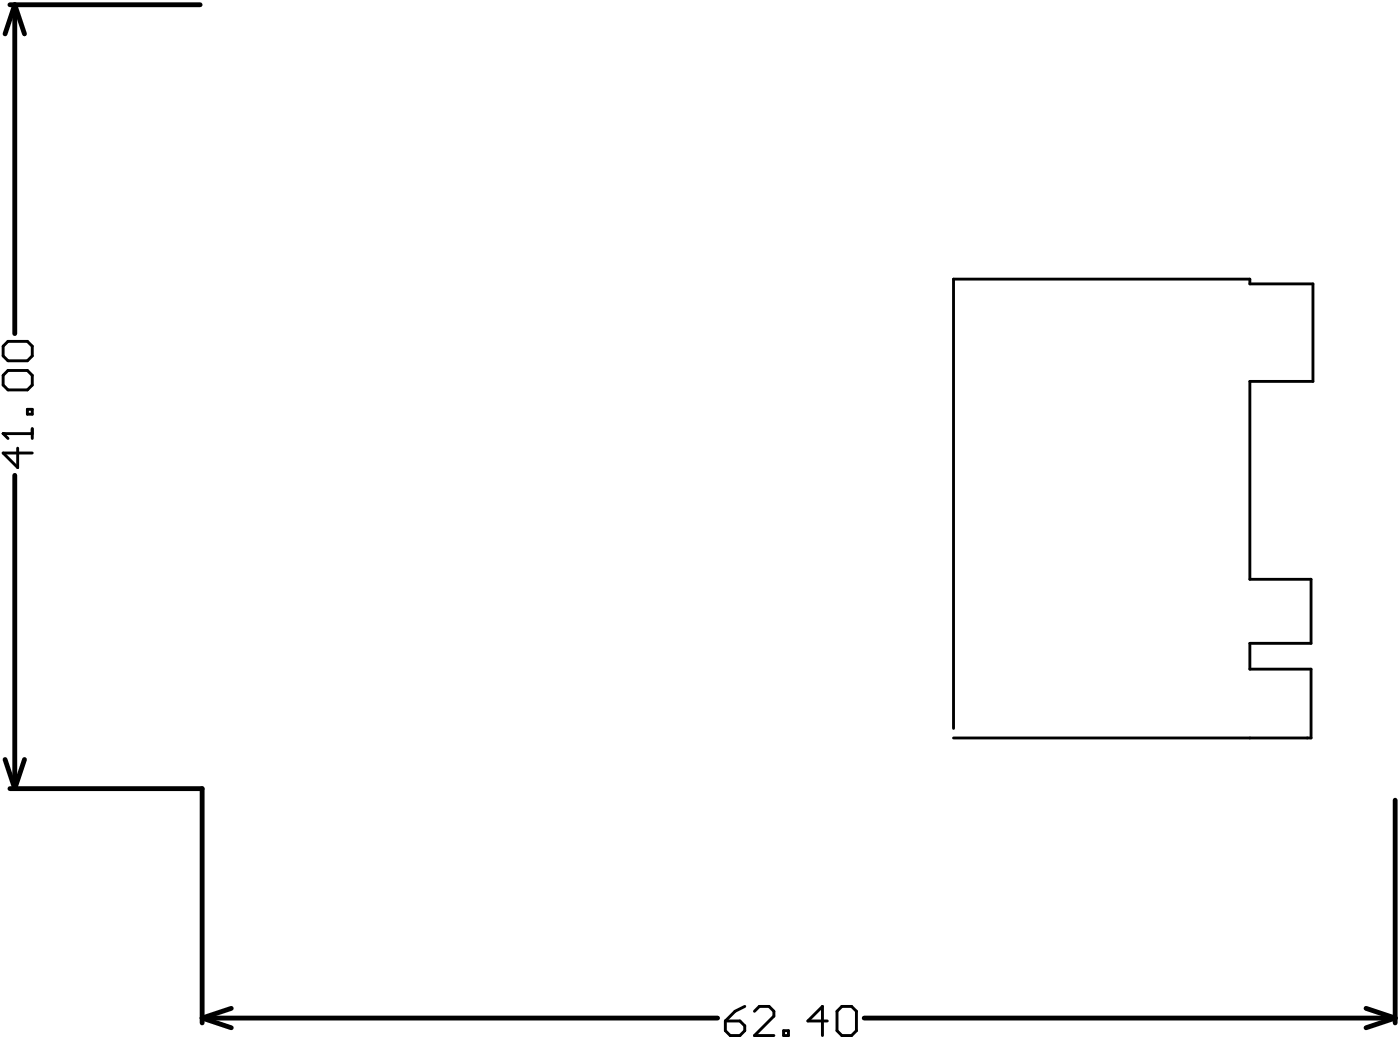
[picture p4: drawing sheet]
<svg xmlns="http://www.w3.org/2000/svg" width="243mm" height="181mm" viewBox="0 0 243 181" stroke-linecap="round" stroke-linejoin="round" font-family="sans-serif">
<g fill="none" stroke="#000" stroke-width=".84">
<path d="M1.7 .8h33.1M2.6 .8l1.7 5.1M2.6 .8l-1.7 5.1M2.6 .8v57.2M2.6 82.6v54.5M.9 132l1.7 5.1M1.7 137.1h33.4v40.7M4.3 132l-1.7 5.1M242.6 139.1v38.7M35.1 177l5.1 1.7M35.1 177h89.7M40.2 175.3l-5.1 1.7"/>
<path d="M150.3 177h92.3M237.5 175.3l5.1 1.7M242.6 177l-5.1 1.7"/>
</g>
<path d="M1.4 59.3h3.4l.8 .9v1.7l-.8 .8h-3.4l-.9-.8v-1.7zM1.4 64.4h3.4l.8 .9v1.6l-.8 .9h-3.4l-.9-.9v-1.6zM3.1 77.9v3.4l-2.6-2.5h5.1M4.8 71.2h.8v.8h-.8zM5.6 74.5v1.7M5.6 75.4h-5.1l.9 .8M126.1 177.5h2.5l.9 .8v.9l-.9 .8h-1.6l-.9-.8zM129.5 175l-1.7 .8-1.7 1.7M131.2 175.8l.8-.8h1.7l.9 .8v.9l-3.4 3.3h3.4M136.2 179.2h.9v.8h-.9zM143.8 177.5h-3.3l2.5-2.5v5M145.5 175.8l.9-.8h1.7l.8 .8v3.4l-.8 .8h-1.7l-.9-.8z" fill="none" stroke="#000" stroke-width=".51"/>
<circle cx=".5" cy="75.4" r=".25" fill="#000"/>
<path d="M165.8 126.6v-78.1h51.5v.9h11v16.9h-11v34.4h10.7v11.1h-10.7v4.5h10.7v12h-62.2" fill="none" stroke="#000" stroke-width=".5"/>
</svg>
